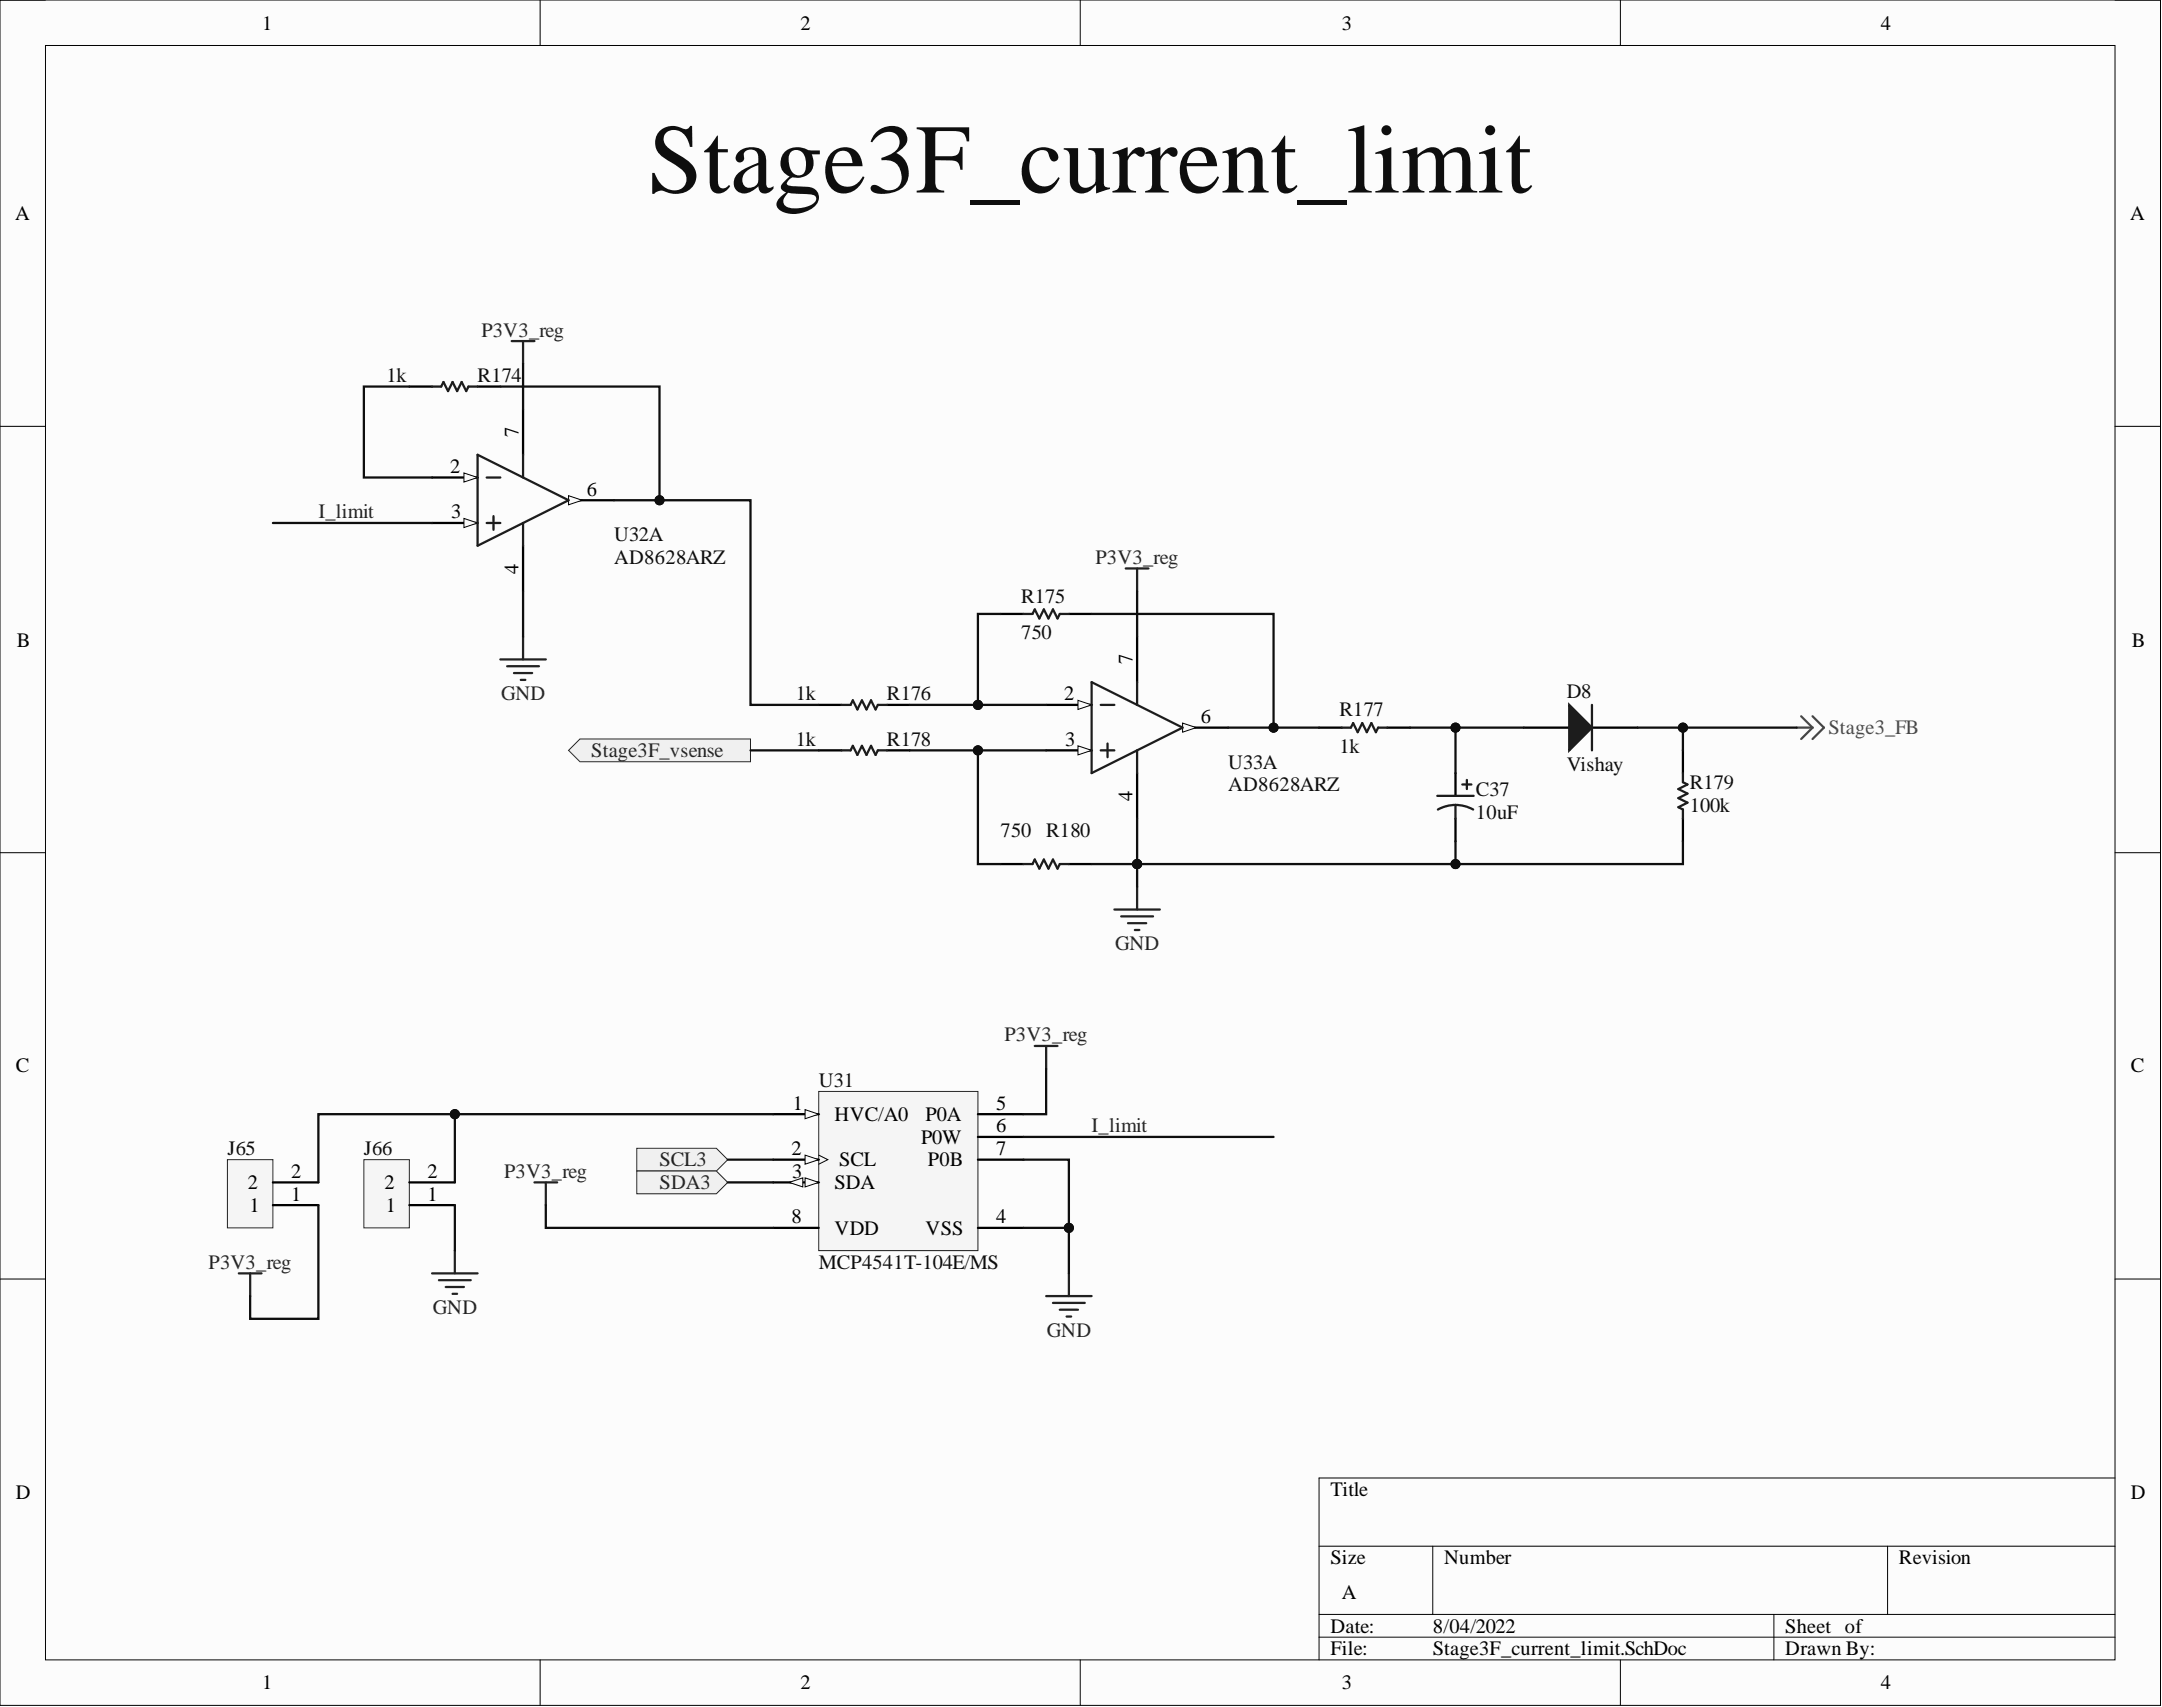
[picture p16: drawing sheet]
<svg xmlns="http://www.w3.org/2000/svg" width="241mm" height="190mm" viewBox="0 0 241 190" stroke-linecap="round" stroke-linejoin="round" font-family="sans-serif">
<defs><g id="words">
<text font-size="11" fill="#0e0e0e" x="72.3" y="21.5">Stage3F_current_limit</text>
<g font-size="2.3">
<text x="29.3" y="3.3">1</text>
<text x="89.3" y="3.3">2</text>
<text x="149.8" y="3.3">3</text>
<text x="209.9" y="3.3">4</text>
<text x="1.7" y="24.5">A</text>
<text x="237.7" y="24.5">A</text>
<text x="50.3" y="52.8">2</text>
<text x="57.9" y="48.7" transform="rotate(-90 57.9 48.7)">7</text>
<text x="50.3" y="57.9">3</text>
<text x="65.5" y="55.3">6</text>
<text x="57.9" y="64" transform="rotate(-90 57.9 64)">4</text>
<text x="1.9" y="72.2">B</text>
<text x="126.4" y="74.1" transform="rotate(-90 126.4 74.1)">7</text>
<text x="237.9" y="72.2">B</text>
<text x="118.8" y="78.2">2</text>
<text x="118.9" y="83.2">3</text>
<text x="134" y="80.7">6</text>
<text x="126.4" y="89.4" transform="rotate(-90 126.4 89.4)">4</text>
<text x="1.8" y="119.7">C</text>
<text x="237.8" y="119.7">C</text>
<text x="88.5" y="123.8">1</text>
<text x="93.2" y="125.1">HVC/A0</text>
<text x="103.3" y="125.1">P0A</text>
<text x="111.2" y="123.8">5</text>
<text x="32.5" y="131.4">2</text>
<text x="47.7" y="131.4">2</text>
<text x="88.3" y="128.9">2</text>
<text x="88.4" y="131.4">3</text>
<text x="93.7" y="130.2">SCL</text>
<text x="102.8" y="127.6">P0W</text>
<text x="103.6" y="130.2">P0B</text>
<text x="111.2" y="126.4">6</text>
<text x="111.2" y="128.9">7</text>
<text x="27.7" y="132.7">2</text>
<text x="27.8" y="135.3">1</text>
<text x="32.5" y="134">1</text>
<text x="42.9" y="132.7">2</text>
<text x="43.1" y="135.3">1</text>
<text x="47.7" y="134">1</text>
<text x="88.3" y="136.5">8</text>
<text x="93.2" y="132.7">SDA</text>
<text x="93.2" y="137.8">VDD</text>
<text x="103.3" y="137.8">VSS</text>
<text x="111.2" y="136.5">4</text>
<text x="1.8" y="167.3">D</text>
<text x="148.5" y="167">Title</text>
<text x="237.8" y="167.3">D</text>
<text x="148.5" y="174.6">Size</text>
<text x="149.8" y="178.4">A</text>
<text x="161.2" y="174.6">Number</text>
<text x="211.9" y="174.6">Revision</text>
<text x="148.5" y="182.2">Date:</text>
<text x="148.5" y="184.7">File:</text>
<text x="159.9" y="182.2">8/04/2022</text>
<text x="159.9" y="184.7">Stage3F_current_limit.SchDoc</text>
<text x="199.3" y="182.2">Sheet of</text>
<text x="199.3" y="184.7">Drawn By:</text>
<text x="29.3" y="188.5">1</text>
<text x="89.3" y="188.5">2</text>
<text x="149.8" y="188.5">3</text>
<text x="209.9" y="188.5">4</text>
</g>
<g font-size="2.3" fill="#262626">
<text x="53.7" y="37.6">P3V3_reg</text>
<text x="35.5" y="57.9">I_limit</text>
<text x="122.3" y="62.9">P3V3_reg</text>
<text x="55.9" y="78.2">GND</text>
<text x="66" y="84.5">Stage3F_vsense</text>
<text x="124.5" y="106.1">GND</text>
<text x="112.1" y="116.2">P3V3_reg</text>
<text x="56.3" y="131.4">P3V3_reg</text>
<text x="73.6" y="130.2">SCL3</text>
<text x="121.8" y="126.4">I_limit</text>
<text x="73.6" y="132.7">SDA3</text>
<text x="23.3" y="141.6">P3V3_reg</text>
<text x="48.3" y="146.7">GND</text>
<text x="116.8" y="149.2">GND</text>
</g>
<g font-size="2.3" fill="#0e0e0e">
<text x="43.2" y="42.6">1k</text>
<text x="53.3" y="42.6">R174</text>
<text x="68.5" y="60.4">U32A</text>
<text x="68.5" y="62.9">AD8628ARZ</text>
<text x="114" y="67.2">R175</text>
<text x="114" y="71.3">750</text>
<text x="174.9" y="77.9">D8</text>
<text x="88.8" y="78.2">1k</text>
<text x="88.8" y="83.2">1k</text>
<text x="99" y="78.2">R176</text>
<text x="99" y="83.2">R178</text>
<text x="149.5" y="79.9">R177</text>
<text x="149.5" y="84">1k</text>
<text x="137.1" y="85.8">U33A</text>
<text x="137.1" y="88.3">AD8628ARZ</text>
<text x="164.7" y="88.8">C37</text>
<text x="174.9" y="86">Vishay</text>
<text x="188.6" y="88.1">R179</text>
<text x="111.7" y="93.4">750</text>
<text x="116.8" y="93.4">R180</text>
<text x="164.7" y="91.4">10uF</text>
<text x="188.6" y="90.6">100k</text>
<text x="91.4" y="121.3">U31</text>
<text x="25.4" y="128.9">J65</text>
<text x="40.6" y="128.9">J66</text>
<text x="91.4" y="141.6">MCP4541T-104E/MS</text>
</g>
<text font-size="2.3" fill="#4c4c4c" x="204.1" y="82">Stage3_FB</text>
</g></defs>
<path d="M0 0h241.1v190.3h-241.1z" fill-rule="evenodd" fill="#fcfcfc"/>
<path d="M0 0h241.1v190.3h-241.1z" fill="none" stroke="#000" stroke-width=".11"/>
<path d="M5.1 5.1h231v180.1h-231z" fill-rule="evenodd" fill="#fcfcfc"/>
<g fill="none" stroke="#000" stroke-width=".11">
<path d="M0 0h5.1M5.1 5.1h231v180.1h-231zM60.3 0v5.1M120.6 0v5.1M180.8 0v5.1M236.1 0h5v5.1M0 47.6h5.1M236.1 47.6h5M0 95.2h5.1M236.1 95.2h5M0 142.7h5.1M236.1 142.7h5"/>
<path d="M147.2 172.6h88.9M159.9 172.6v7.6M210.7 172.6v7.6M236.1 164.9h-88.9v20.3M60.3 185.2v5.1M120.6 185.2v5.1M147.2 180.2h88.9M147.2 182.7h88.9M180.8 185.2v5.1M198 180.2v5M241.1 185.2v5.1"/>
</g>
<path d="M126.9 99v2.5M124.4 101.5h5.1M125.1 102.3h3.6M125.9 103h2M126.7 103.8h.5" fill="none" stroke="#262626" stroke-width=".25"/>
<path d="M116.8 78.7h5" fill="none" stroke="#000" stroke-width=".25"/>
<path d="M120.3 78.2l1.5 .5-1.5 .5z" fill="#fbfbfb"/>
<path d="M120.3 78.2l1.5 .5-1.5 .5z" fill="none" stroke="#000" stroke-width=".11"/>
<path d="M116.8 83.7h5" fill="none" stroke="#000" stroke-width=".25"/>
<path d="M120.3 83.2l1.5 .5-1.5 .5z" fill="#fbfbfb"/>
<path d="M120.3 83.2l1.5 .5-1.5 .5z" fill="none" stroke="#000" stroke-width=".11"/>
<path d="M126.9 86.3v5.1M132 81.2h5.1" fill="none" stroke="#000" stroke-width=".25"/>
<path d="M132 80.7l1.5 .5-1.5 .5z" fill="#fbfbfb"/>
<path d="M132 80.7l1.5 .5-1.5 .5z" fill="none" stroke="#000" stroke-width=".11"/>
<g fill="none" stroke="#000" stroke-width=".25">
<path d="M91.4 78.7h2.5M99 78.7h2.5M111.7 68.5h2.5M119.3 68.5h2.5M126.9 71.1v5M91.4 83.7h2.5M99 83.7h2.5M111.7 96.4h2.5M119.3 96.4h2.5M147.2 81.2h2.6M154.8 81.2h2.6M162.4 86.3v2.5"/>
<path d="M162.4 91.4v2.5M187.8 83.7v2.6M187.8 91.4v2.5"/>
</g>
<g fill="none" stroke="#1c1c1c" stroke-width=".25">
<path d="M93.9 78.7h1l.3-.5 .5 1 .5-1 .5 1 .5-1 .5 1 .3-.5h1M114.2 68.5h1l.3-.5 .5 1 .5-1 .5 1 .5-1 .5 1 .3-.5h1M121.8 76.1l10.2 5.1-10.2 5.1zM122.9 78.7h1.5M126.9 76.1v2.6M93.9 83.7h1l.3-.5 .5 1 .5-1 .5 1 .5-1 .5 1 .3-.5h1M114.2 96.4h1l.3-.5 .5 1 .5-1 .5 1 .5-1 .5 1 .3-.5h1M122.9 83.7h1.5M123.6 83v1.5M126.9 83.7v2.6M149.8 81.2h1l.2-.5 .5 1 .5-1 .5 1 .6-1 .5 1 .2-.5h1M160.4 88.8h4.1"/>
<path d="M162.4 89.8l.9 .1 1.1 .4M162.4 89.8l-.8 .1-1.1 .4M162.4 89.8v1.6M163.2 87.5h1M163.7 87v1.1M187.8 86.3v1l.5 .2-1 .6 1 .5-1 .5 1 .5-1 .5 .5 .2v1.1"/>
</g>
<path d="M125.6 63.4h2.6M126.9 63.4v2.6" fill="none" stroke="#262626" stroke-width=".25"/>
<path d="M63.5 83.7l1.2-1.2h19.1v2.5h-19.1z" fill-rule="evenodd" fill="#f0f0f0"/>
<path d="M63.5 83.7l1.2-1.2h19.1v2.5h-19.1z" fill="none" stroke="#262626" stroke-width=".11"/>
<path d="M170.1 81.2h5M177.7 81.2h5.1" fill="none" stroke="#000" stroke-width=".25"/>
<path d="M175.1 78.7l2.6 2.5-2.6 2.5z" fill="#1c1c1c"/>
<path d="M175.1 78.7l2.6 2.5-2.6 2.5zM177.7 78.7v5" fill="none" stroke="#1c1c1c" stroke-width=".25"/>
<path d="M48.2 53.3h5.1" fill="none" stroke="#000" stroke-width=".25"/>
<path d="M51.8 52.8l1.5 .5-1.5 .5z" fill="#fbfbfb"/>
<path d="M51.8 52.8l1.5 .5-1.5 .5z" fill="none" stroke="#000" stroke-width=".11"/>
<path d="M48.2 58.4h5.1" fill="none" stroke="#000" stroke-width=".25"/>
<path d="M51.8 57.9l1.5 .5-1.5 .5z" fill="#fbfbfb"/>
<path d="M51.8 57.9l1.5 .5-1.5 .5z" fill="none" stroke="#000" stroke-width=".11"/>
<path d="M63.5 55.8h5M58.4 60.9v5.1" fill="none" stroke="#000" stroke-width=".25"/>
<path d="M63.5 55.3l1.5 .5-1.5 .5z" fill="#fbfbfb"/>
<path d="M63.5 55.3l1.5 .5-1.5 .5z" fill="none" stroke="#000" stroke-width=".11"/>
<path d="M45.7 43.1h2.5M53.3 43.1h2.5M58.4 45.7v5.1" fill="none" stroke="#000" stroke-width=".25"/>
<path d="M48.2 43.1h1l.3-.5 .5 1 .5-1 .5 1 .5-1 .5 1 .3-.5h1M53.3 50.8l10.2 5-10.2 5.1zM54.3 53.3h1.5M54.3 58.4h1.5M55.1 57.6v1.5M58.4 50.8v2.5M58.4 58.4v2.5" fill="none" stroke="#1c1c1c" stroke-width=".25"/>
<path d="M57.1 38.1h2.5M58.4 38.1v2.5M55.8 73.6h5.1M56.6 74.4h3.6M57.4 75.1h2M58.1 75.9h.5M58.4 71.1v2.5" fill="none" stroke="#262626" stroke-width=".25"/>
<path d="M201 79.9l1.3 1.3M202.3 79.9l1.3 1.3-1.3 1.3M200.5 81.2h1.8M202.3 81.2l-1.3 1.3" fill="none" stroke="#4c4c4c" stroke-width=".25"/>
<path d="M91.4 121.8h17.7v17.8h-17.7z" fill-rule="evenodd" fill="#f5f5f5"/>
<path d="M91.4 121.8h17.7v17.8h-17.7z" fill="none" stroke="#262626" stroke-width=".11"/>
<path d="M86.3 132h5.1" fill="none" stroke="#000" stroke-width=".25"/>
<path d="M89.9 131.4l1.5 .6-1.5 .5z" fill="#fbfbfb"/>
<path d="M89.9 131.4l1.5 .6-1.5 .5z" fill="none" stroke="#000" stroke-width=".11"/>
<path d="M88.1 132l1.5-.6v1.1z" fill="#fbfbfb"/>
<path d="M88.1 132l1.5-.6v1.1z" fill="none" stroke="#000" stroke-width=".11"/>
<path d="M86.3 124.3h5.1M109.1 137h5.1" fill="none" stroke="#000" stroke-width=".25"/>
<path d="M89.9 123.8l1.5 .5-1.5 .5z" fill="#fbfbfb"/>
<path d="M89.9 123.8l1.5 .5-1.5 .5z" fill="none" stroke="#000" stroke-width=".11"/>
<path d="M86.3 129.4h5.1" fill="none" stroke="#000" stroke-width=".25"/>
<path d="M89.9 128.9l1.5 .5-1.5 .5z" fill="#fbfbfb"/>
<path d="M89.9 128.9l1.5 .5-1.5 .5zM91.4 128.9l1 .5-1 .5" fill="none" stroke="#000" stroke-width=".11"/>
<path d="M86.3 137h5.1M109.1 126.9h5.1M109.1 124.3h5.1M109.1 129.4h5.1" fill="none" stroke="#000" stroke-width=".25"/>
<path d="M71.1 128.1h8.9l1.2 1.3-1.2 1.3h-8.9z" fill-rule="evenodd" fill="#f0f0f0"/>
<path d="M71.1 128.1h8.9l1.2 1.3-1.2 1.3h-8.9z" fill="none" stroke="#262626" stroke-width=".11"/>
<path d="M71.1 130.7h8.9l1.2 1.3-1.2 1.2h-8.9z" fill-rule="evenodd" fill="#f0f0f0"/>
<path d="M71.1 130.7h8.9l1.2 1.3-1.2 1.2h-8.9z" fill="none" stroke="#262626" stroke-width=".11"/>
<path d="M116.8 144.6h5M117.5 145.4h3.6M118.3 146.2h2M119 146.9h.6M119.3 142.1v2.5" fill="none" stroke="#262626" stroke-width=".25"/>
<path d="M40.6 129.4h5.1v7.6h-5.1z" fill-rule="evenodd" fill="#f5f5f5"/>
<path d="M40.6 129.4h5.1v7.6h-5.1z" fill="none" stroke="#262626" stroke-width=".11"/>
<path d="M45.7 134.5h5.1M45.7 132h5.1" fill="none" stroke="#000" stroke-width=".25"/>
<path d="M25.4 129.4h5.1v7.6h-5.1z" fill-rule="evenodd" fill="#f5f5f5"/>
<path d="M25.4 129.4h5.1v7.6h-5.1z" fill="none" stroke="#262626" stroke-width=".11"/>
<path d="M30.5 134.5h5M30.5 132h5" fill="none" stroke="#000" stroke-width=".25"/>
<path d="M115.5 116.7h2.5M116.8 116.7v2.6M50.8 139.6v2.5M59.6 132h2.6M60.9 132v2.5M26.7 142.1h2.5M27.9 142.1v2.5M48.2 142.1h5.1M49 142.9h3.5M49.7 143.6h2.1M50.5 144.4h.5" fill="none" stroke="#262626" stroke-width=".25"/>
<path d="M111.7 68.5h-2.6v10.2M126.9 66v5.1" fill="none" stroke="#0e0e0e" stroke-width=".25"/>
<circle cx="109.1" cy="78.7" r=".51" fill="#0e0e0e"/>
<circle cx="109.1" cy="78.7" r=".51" fill="none" stroke="#0e0e0e" stroke-width=".11"/>
<path d="M109.1 83.7v12.7h2.6" fill="none" stroke="#0e0e0e" stroke-width=".25"/>
<circle cx="109.1" cy="83.7" r=".51" fill="#0e0e0e"/>
<circle cx="109.1" cy="83.7" r=".51" fill="none" stroke="#0e0e0e" stroke-width=".11"/>
<path d="M121.8 96.4h5.1" fill="none" stroke="#0e0e0e" stroke-width=".25"/>
<circle cx="126.9" cy="96.4" r=".51" fill="#0e0e0e"/>
<circle cx="126.9" cy="96.4" r=".51" fill="none" stroke="#0e0e0e" stroke-width=".11"/>
<path d="M162.4 93.9v2.5h-35.5" fill="none" stroke="#0e0e0e" stroke-width=".25"/>
<circle cx="126.9" cy="96.4" r=".51" fill="#0e0e0e"/>
<circle cx="126.9" cy="96.4" r=".51" fill="none" stroke="#0e0e0e" stroke-width=".11"/>
<circle cx="162.4" cy="96.4" r=".51" fill="#0e0e0e"/>
<circle cx="162.4" cy="96.4" r=".51" fill="none" stroke="#0e0e0e" stroke-width=".11"/>
<path d="M121.8 68.5h20.3v12.7h-5" fill="none" stroke="#0e0e0e" stroke-width=".25"/>
<circle cx="142.1" cy="81.2" r=".51" fill="#0e0e0e"/>
<circle cx="142.1" cy="81.2" r=".51" fill="none" stroke="#0e0e0e" stroke-width=".11"/>
<path d="M142.1 81.2h5.1" fill="none" stroke="#0e0e0e" stroke-width=".25"/>
<circle cx="142.1" cy="81.2" r=".51" fill="#0e0e0e"/>
<circle cx="142.1" cy="81.2" r=".51" fill="none" stroke="#0e0e0e" stroke-width=".11"/>
<path d="M157.4 81.2h5v5.1" fill="none" stroke="#0e0e0e" stroke-width=".25"/>
<circle cx="162.4" cy="81.2" r=".51" fill="#0e0e0e"/>
<circle cx="162.4" cy="81.2" r=".51" fill="none" stroke="#0e0e0e" stroke-width=".11"/>
<path d="M162.4 81.2h7.7" fill="none" stroke="#0e0e0e" stroke-width=".25"/>
<circle cx="162.4" cy="81.2" r=".51" fill="#0e0e0e"/>
<circle cx="162.4" cy="81.2" r=".51" fill="none" stroke="#0e0e0e" stroke-width=".11"/>
<path d="M187.8 93.9v2.5h-25.4" fill="none" stroke="#0e0e0e" stroke-width=".25"/>
<circle cx="162.4" cy="96.4" r=".51" fill="#0e0e0e"/>
<circle cx="162.4" cy="96.4" r=".51" fill="none" stroke="#0e0e0e" stroke-width=".11"/>
<path d="M182.8 81.2h5v2.5" fill="none" stroke="#0e0e0e" stroke-width=".25"/>
<circle cx="187.8" cy="81.2" r=".51" fill="#0e0e0e"/>
<circle cx="187.8" cy="81.2" r=".51" fill="none" stroke="#0e0e0e" stroke-width=".11"/>
<path d="M55.8 43.1h17.8v12.7h-5.1M58.4 40.6v5.1M58.4 66v5.1M83.8 83.7h7.6" fill="none" stroke="#0e0e0e" stroke-width=".25"/>
<circle cx="73.6" cy="55.8" r=".51" fill="#0e0e0e"/>
<circle cx="73.6" cy="55.8" r=".51" fill="none" stroke="#0e0e0e" stroke-width=".11"/>
<path d="M45.7 43.1h-5.1v10.2h7.6M73.6 55.8h10.2v22.9h7.6" fill="none" stroke="#0e0e0e" stroke-width=".25"/>
<circle cx="73.6" cy="55.8" r=".51" fill="#0e0e0e"/>
<circle cx="73.6" cy="55.8" r=".51" fill="none" stroke="#0e0e0e" stroke-width=".11"/>
<path d="M187.8 81.2h12.7" fill="none" stroke="#0e0e0e" stroke-width=".25"/>
<circle cx="187.8" cy="81.2" r=".51" fill="#0e0e0e"/>
<circle cx="187.8" cy="81.2" r=".51" fill="none" stroke="#0e0e0e" stroke-width=".11"/>
<path d="M81.2 129.4h5.1M81.2 132h5.1M114.2 137h5.1v5.1" fill="none" stroke="#0e0e0e" stroke-width=".25"/>
<circle cx="119.3" cy="137" r=".51" fill="#0e0e0e"/>
<circle cx="119.3" cy="137" r=".51" fill="none" stroke="#0e0e0e" stroke-width=".11"/>
<path d="M114.2 129.4h5.1v7.6" fill="none" stroke="#0e0e0e" stroke-width=".25"/>
<circle cx="119.3" cy="137" r=".51" fill="#0e0e0e"/>
<circle cx="119.3" cy="137" r=".51" fill="none" stroke="#0e0e0e" stroke-width=".11"/>
<path d="M50.8 134.5v5.1M60.9 134.5v2.5h25.4M86.3 124.3h-35.5v7.7" fill="none" stroke="#0e0e0e" stroke-width=".25"/>
<circle cx="50.8" cy="124.3" r=".51" fill="#0e0e0e"/>
<circle cx="50.8" cy="124.3" r=".51" fill="none" stroke="#0e0e0e" stroke-width=".11"/>
<path d="M50.8 124.3h-15.3v7.7" fill="none" stroke="#0e0e0e" stroke-width=".25"/>
<circle cx="50.8" cy="124.3" r=".51" fill="#0e0e0e"/>
<circle cx="50.8" cy="124.3" r=".51" fill="none" stroke="#0e0e0e" stroke-width=".11"/>
<path d="M30.5 58.4h17.7M101.5 83.7h15.3M116.8 119.3v5h-2.6M35.5 134.5v12.7h-7.6v-2.6M114.2 126.9h27.9" fill="none" stroke="#0e0e0e" stroke-width=".25"/>
<circle cx="109.1" cy="83.7" r=".51" fill="#0e0e0e"/>
<circle cx="109.1" cy="83.7" r=".51" fill="none" stroke="#0e0e0e" stroke-width=".11"/>
<path d="M101.5 78.7h15.3" fill="none" stroke="#0e0e0e" stroke-width=".25"/>
<circle cx="109.1" cy="78.7" r=".51" fill="#0e0e0e"/>
<circle cx="109.1" cy="78.7" r=".51" fill="none" stroke="#0e0e0e" stroke-width=".11"/>
<path d="M126.9 91.4v7.6" fill="none" stroke="#0e0e0e" stroke-width=".25"/>
<circle cx="126.9" cy="96.4" r=".51" fill="#0e0e0e"/>
<circle cx="126.9" cy="96.4" r=".51" fill="none" stroke="#0e0e0e" stroke-width=".11"/>
<use href="#words"/>
</svg>
